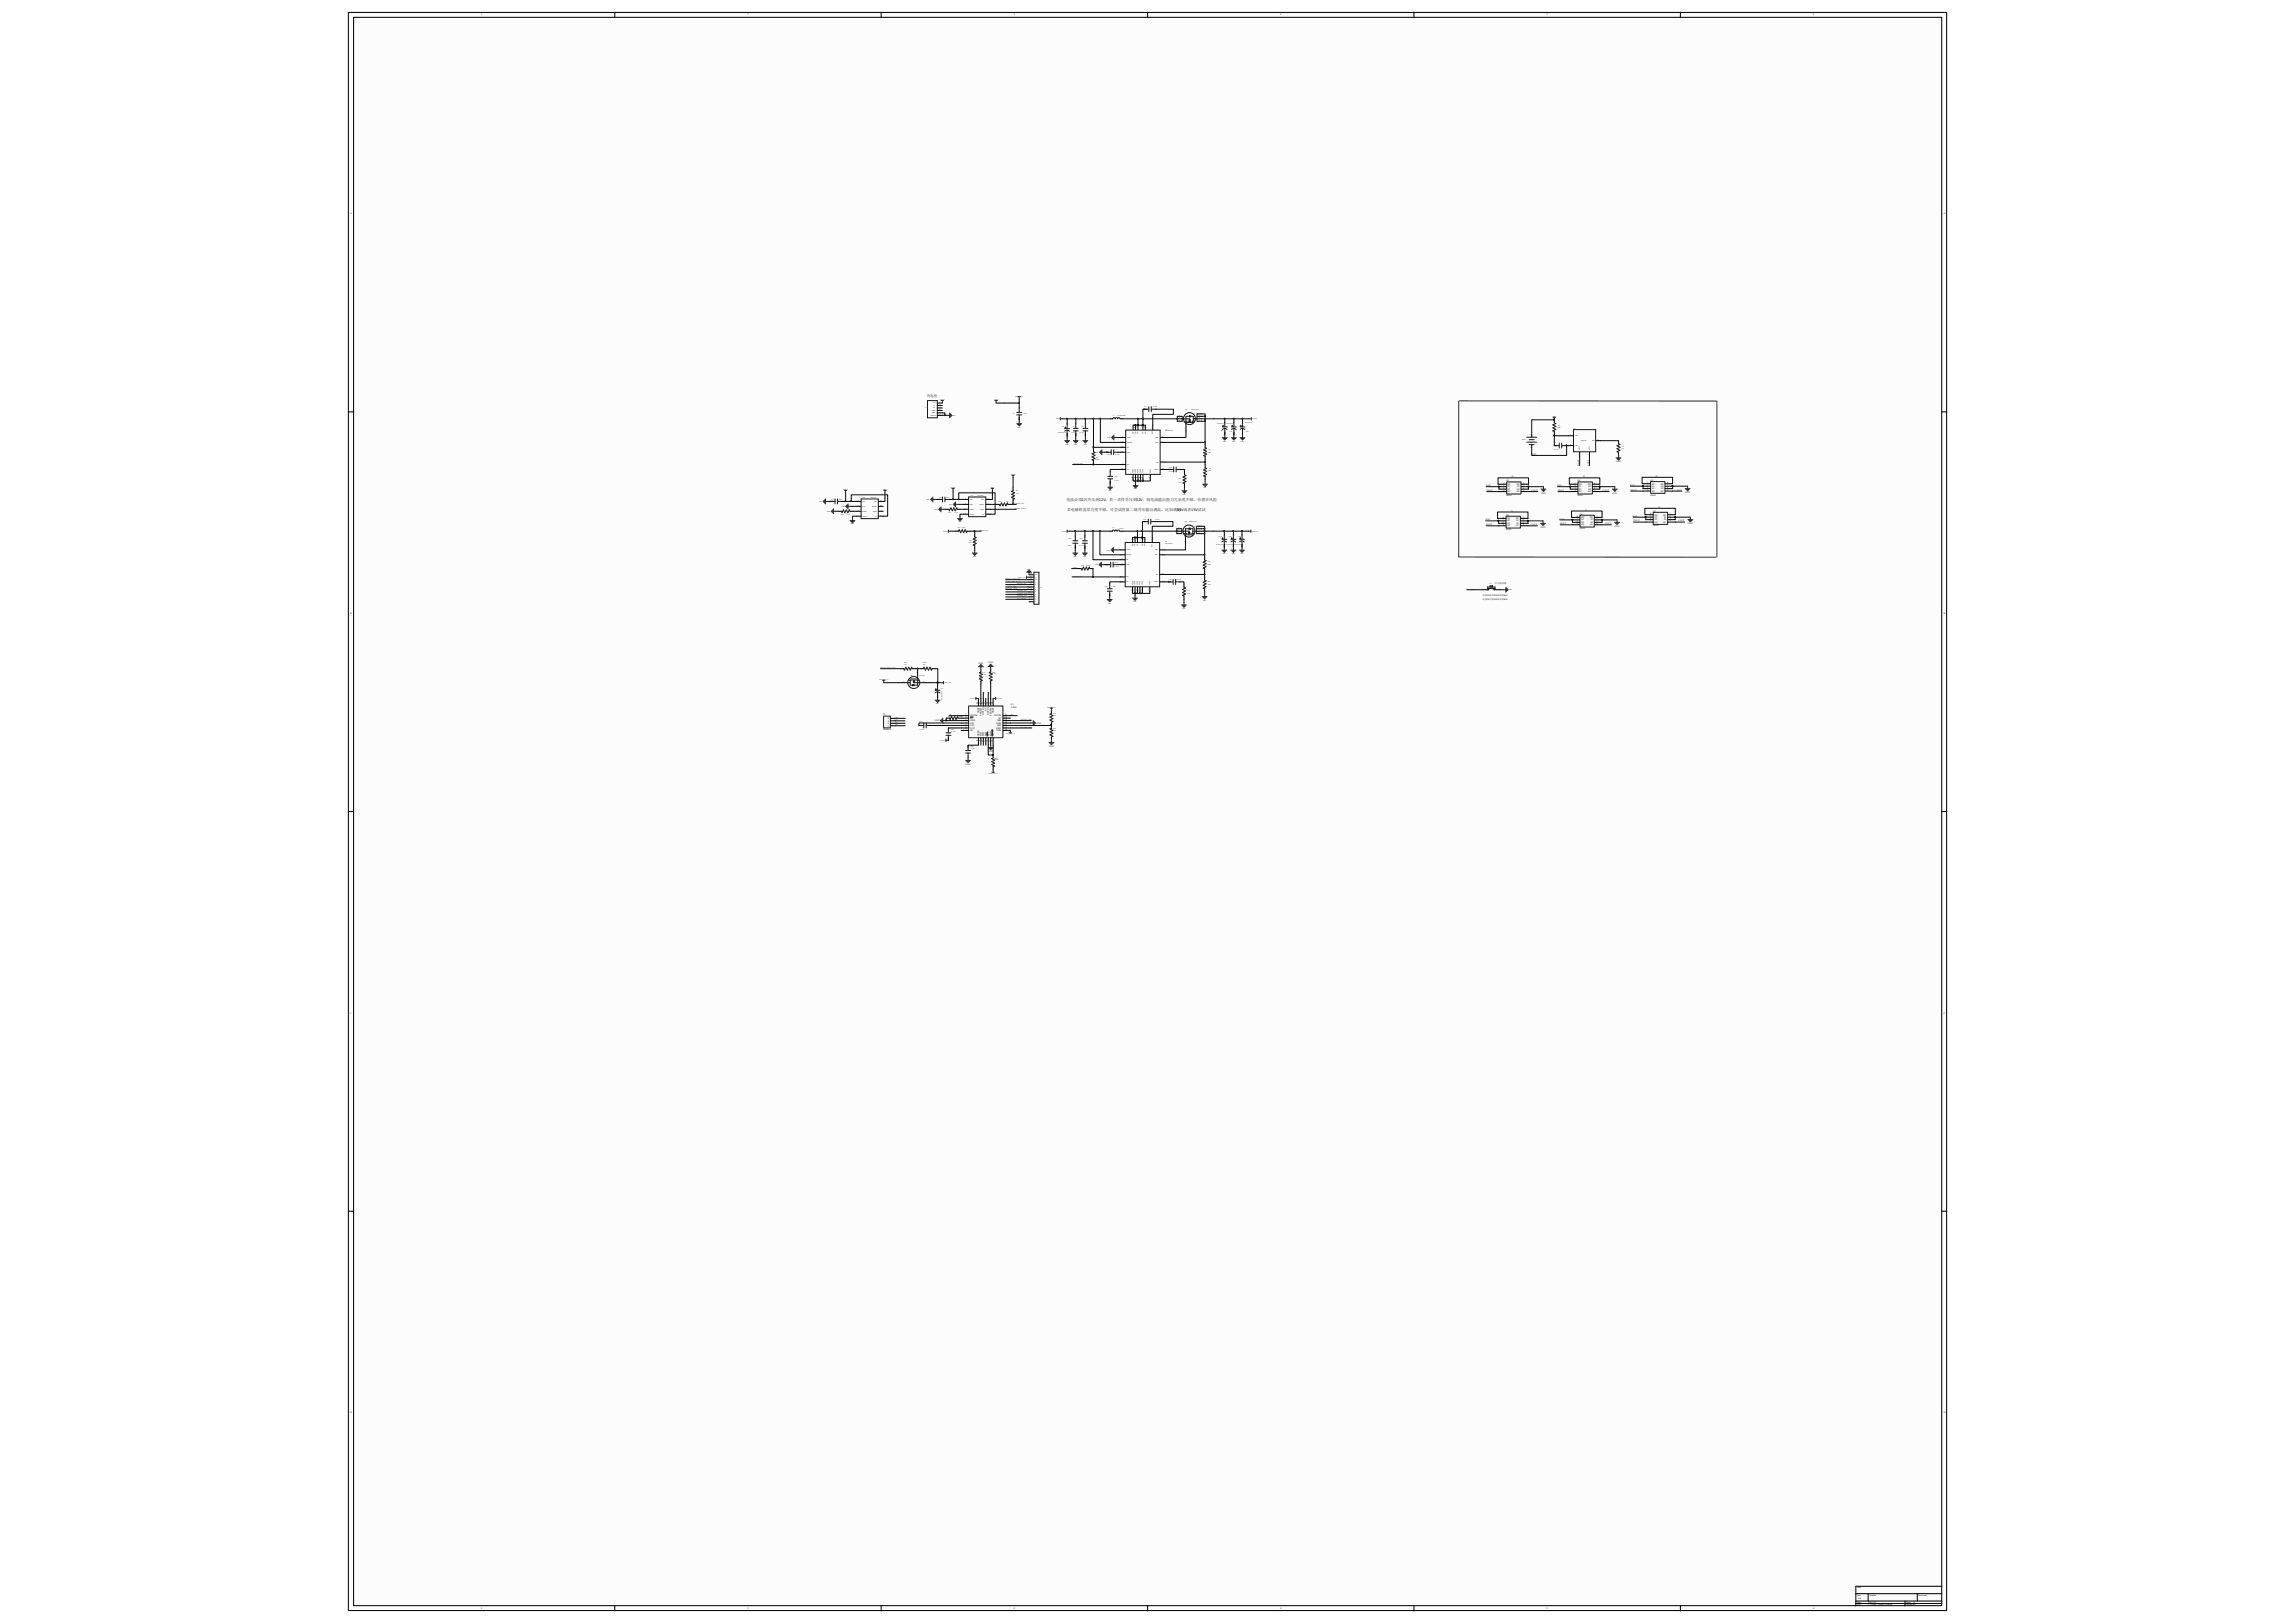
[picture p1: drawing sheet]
<svg xmlns="http://www.w3.org/2000/svg" width="297mm" height="210mm" viewBox="0 0 297 210" stroke-linecap="round" stroke-linejoin="round" font-family="sans-serif">
<defs><g id="words">
<g font-size=".5" fill="#0e0e0e">
<text x="119.9" y="51.4">充电座</text>
<text x="138" y="64.8">电池必须2次升压到12V，若一次性升压到12V，则电流输出能力冗余度不够，有潜在风险</text>
<text x="138.1" y="66.1">若电磁铁盖章力度不够，可尝试将第二级升压输出调高，比如调到</text>
<text x="152.3" y="66.1">14V或者15V试试</text>
</g>
<g font-size=".3">
<text x="62.3" y="2">1</text>
<text x="96.7" y="2">2</text>
<text x="131.2" y="2">3</text>
<text x="165.7" y="2">4</text>
<text x="200.2" y="2">5</text>
<text x="234.7" y="2">6</text>
<text x="45.3" y="27.7">A</text>
<text x="251.5" y="27.7">A</text>
<text x="194.6" y="62.6">1</text>
<text x="194.6" y="62.9">2</text>
<text x="194.6" y="63.2">3</text>
<text x="194.6" y="63.5">4</text>
<text x="195.2" y="62.7">D1</text>
<text x="195.2" y="63.1">S1</text>
<text x="195.2" y="63.7">G1</text>
<text x="196.3" y="63.7">G2</text>
<text x="196.3" y="62.7">D2</text>
<text x="196.3" y="63.4">S2</text>
<text x="197.1" y="63.5">5</text>
<text x="197.1" y="63.2">6</text>
<text x="197.1" y="62.9">7</text>
<text x="197.1" y="62.6">8</text>
<text x="203.8" y="62.6">1</text>
<text x="203.8" y="62.9">2</text>
<text x="203.8" y="63.2">3</text>
<text x="203.8" y="63.5">4</text>
<text x="204.4" y="62.7">D1</text>
<text x="204.4" y="63.1">S1</text>
<text x="204.4" y="63.7">G1</text>
<text x="205.5" y="63.7">G2</text>
<text x="205.5" y="62.7">D2</text>
<text x="205.6" y="63.4">S2</text>
<text x="206.3" y="63.5">5</text>
<text x="206.3" y="63.2">6</text>
<text x="206.3" y="62.9">7</text>
<text x="206.3" y="62.6">8</text>
<text x="213.2" y="62.5">1</text>
<text x="213.2" y="62.9">2</text>
<text x="213.2" y="63.2">3</text>
<text x="213.2" y="63.5">4</text>
<text x="213.8" y="62.7">D1</text>
<text x="213.8" y="63">S1</text>
<text x="213.8" y="63.6">G1</text>
<text x="214.9" y="63.6">G2</text>
<text x="214.9" y="62.7">D2</text>
<text x="215" y="63.3">S2</text>
<text x="215.8" y="63.5">5</text>
<text x="215.8" y="63.2">6</text>
<text x="215.8" y="62.9">7</text>
<text x="215.8" y="62.5">8</text>
<text x="194.5" y="68">5</text>
<text x="194.5" y="67.6">6</text>
<text x="194.5" y="67.4">7</text>
<text x="194.5" y="67">8</text>
<text x="195.1" y="68.1">G2</text>
<text x="195.1" y="67.8">S2</text>
<text x="195.1" y="67.2">D2</text>
<text x="196.2" y="67.2">D1</text>
<text x="196.2" y="68.1">G1</text>
<text x="196.3" y="67.5">S1</text>
<text x="197.1" y="67">1</text>
<text x="197.1" y="67.4">2</text>
<text x="197.1" y="67.6">3</text>
<text x="197.1" y="68">4</text>
<text x="204" y="67.9">5</text>
<text x="204" y="67.5">6</text>
<text x="204" y="67.2">7</text>
<text x="204" y="66.9">8</text>
<text x="204.7" y="68">G2</text>
<text x="204.7" y="67.7">S2</text>
<text x="204.7" y="67.1">D2</text>
<text x="205.8" y="67.1">D1</text>
<text x="205.8" y="68">G1</text>
<text x="205.9" y="67.4">S1</text>
<text x="206.6" y="66.9">1</text>
<text x="206.6" y="67.2">2</text>
<text x="206.6" y="67.5">3</text>
<text x="206.6" y="67.9">4</text>
<text x="213.6" y="67.5">5</text>
<text x="213.6" y="67.2">6</text>
<text x="213.6" y="66.8">7</text>
<text x="213.6" y="66.5">8</text>
<text x="214.2" y="67.6">G2</text>
<text x="214.2" y="67.4">S2</text>
<text x="214.2" y="66.7">D2</text>
<text x="215.3" y="66.7">D1</text>
<text x="215.3" y="67.6">G1</text>
<text x="215.3" y="67">S1</text>
<text x="216.1" y="66.5">1</text>
<text x="216.1" y="66.8">2</text>
<text x="216.1" y="67.2">3</text>
<text x="216.1" y="67.5">4</text>
<text x="45.3" y="79.4">B</text>
<text x="251.5" y="79.4">B</text>
<text x="114.9" y="94">1</text>
<text x="114.9" y="93.7">2</text>
<text x="114.9" y="93.4">3</text>
<text x="114.9" y="93">4</text>
<text x="125" y="92.5">1</text>
<text x="125" y="92.9">2</text>
<text x="125" y="93.2">3</text>
<text x="125" y="93.5">4</text>
<text x="125" y="93.8">5</text>
<text x="125" y="94.1">6</text>
<text x="125" y="94.4">7</text>
<text x="125.6" y="92.7">OUT2B</text>
<text x="125.6" y="93">EN</text>
<text x="125.6" y="93.3">GND</text>
<text x="125.6" y="93.6">CP1</text>
<text x="125.6" y="94">CP2</text>
<text x="125.6" y="94.3">VCP</text>
<text x="125.6" y="94.6">NC</text>
<text x="126.6" y="95.9" transform="rotate(-90 126.6 95.9)">8</text>
<text x="126.6" y="91.1" transform="rotate(-90 126.6 91.1)">28</text>
<text x="126.7" y="95.3" transform="rotate(-90 126.7 95.3)">VREG</text>
<text x="126.7" y="92.3" transform="rotate(-90 126.7 92.3)">VBB2</text>
<text x="126.9" y="95.9" transform="rotate(-90 126.9 95.9)">9</text>
<text x="126.9" y="91.1" transform="rotate(-90 126.9 91.1)">27</text>
<text x="127" y="95.3" transform="rotate(-90 127 95.3)">MS1</text>
<text x="127" y="92.6" transform="rotate(-90 127 92.6)">SENSE2</text>
<text x="127.2" y="91.1" transform="rotate(-90 127.2 91.1)">26</text>
<text x="127.3" y="95.3" transform="rotate(-90 127.3 95.3)">MS2</text>
<text x="127.3" y="92.5" transform="rotate(-90 127.3 92.5)">OUT2A</text>
<text x="127.5" y="91.1" transform="rotate(-90 127.5 91.1)">25</text>
<text x="127.7" y="95.3" transform="rotate(-90 127.7 95.3)">MS3</text>
<text x="127.7" y="92" transform="rotate(-90 127.7 92)">NC</text>
<text x="127.8" y="91.1" transform="rotate(-90 127.8 91.1)">24</text>
<text x="128" y="95.3" transform="rotate(-90 128 95.3)">RES</text>
<text x="128" y="92.5" transform="rotate(-90 128 92.5)">OUT1A</text>
<text x="128.1" y="91.1" transform="rotate(-90 128.1 91.1)">23</text>
<text x="128.3" y="95.3" transform="rotate(-90 128.3 95.3)">ROSC</text>
<text x="128.3" y="92.6" transform="rotate(-90 128.3 92.6)">SENSE1</text>
<text x="128.5" y="91.1" transform="rotate(-90 128.5 91.1)">22</text>
<text x="128.6" y="95.3" transform="rotate(-90 128.6 95.3)">SLEEP</text>
<text x="128.6" y="92.3" transform="rotate(-90 128.6 92.3)">VBB1</text>
<text x="128.7" y="92.7">OUT1B</text>
<text x="128.9" y="94.3">STEP</text>
<text x="128.9" y="94.6">VDD</text>
<text x="128.9" y="93.6">GND</text>
<text x="129.1" y="94">REF</text>
<text x="129.1" y="93.3">DIR</text>
<text x="129.2" y="93">NC</text>
<text x="130" y="94.4">15</text>
<text x="130" y="94.1">16</text>
<text x="130" y="93.8">17</text>
<text x="130" y="93.5">18</text>
<text x="130" y="93.2">19</text>
<text x="130" y="92.9">20</text>
<text x="130" y="92.5">21</text>
<text x="127.2" y="96" transform="rotate(-90 127.2 96)">10</text>
<text x="127.5" y="96" transform="rotate(-90 127.5 96)">11</text>
<text x="127.8" y="96" transform="rotate(-90 127.8 96)">12</text>
<text x="128.1" y="96" transform="rotate(-90 128.1 96)">13</text>
<text x="128.5" y="96" transform="rotate(-90 128.5 96)">14</text>
<text x="45.3" y="131.1">C</text>
<text x="251.5" y="131.1">C</text>
<text x="45.3" y="182.8">D</text>
<text x="251.5" y="182.8">D</text>
<text x="62.3" y="208.2">1</text>
<text x="96.7" y="208.2">2</text>
<text x="131.2" y="208.2">3</text>
<text x="165.7" y="208.2">4</text>
<text x="200.2" y="208.2">5</text>
<text x="234.7" y="208.2">6</text>
<text x="240.3" y="205.5">Title</text>
<text x="240.3" y="206.5">Size</text>
<text x="240.3" y="207.4">Date:</text>
<text x="240.3" y="207.7">File:</text>
<text x="240.5" y="207">A4</text>
<text x="241.8" y="207.7">C:\Users\..\Sheet1.SchDoc</text>
<text x="241.8" y="207.4">2019/7/12</text>
<text x="241.9" y="206.5">Number</text>
<text x="246.7" y="207.4">Sheet</text>
<text x="246.7" y="207.7">Drawn By:</text>
<text x="247.7" y="207.4">of</text>
<text x="248.3" y="206.5">Revision</text>
</g>
<g font-size=".3" fill="#262626">
<text x="198.2" y="58.9">BAT-</text>
<text x="209.2" y="59.8">GND</text>
<text x="192.3" y="62.9">BAT-</text>
<text x="192.4" y="63.5">DOUT</text>
<text x="195.7" y="61.8">D</text>
<text x="198.2" y="63.5">COUT</text>
<text x="199.4" y="63.9">GND</text>
<text x="201.5" y="62.9">BAT-</text>
<text x="201.6" y="63.5">DOUT</text>
<text x="204.4" y="60.2" transform="rotate(-90 204.4 60.2)">DOUT</text>
<text x="204.9" y="61.8">D</text>
<text x="205.7" y="60.2" transform="rotate(-90 205.7 60.2)">COUT</text>
<text x="207.4" y="63.5">COUT</text>
<text x="208.7" y="63.9">GND</text>
<text x="211" y="62.9">BAT-</text>
<text x="211" y="63.5">DOUT</text>
<text x="214.3" y="61.7">D</text>
<text x="214.6" y="65.7">D</text>
<text x="216.8" y="63.5">COUT</text>
<text x="218.1" y="63.8">GND</text>
<text x="192.3" y="67.4">BAT-</text>
<text x="192.3" y="68">DOUT</text>
<text x="195.6" y="66.2">D</text>
<text x="198.1" y="68">COUT</text>
<text x="199.4" y="68.3">GND</text>
<text x="201.8" y="67.2">BAT-</text>
<text x="201.9" y="67.9">DOUT</text>
<text x="205.1" y="66.1">D</text>
<text x="207.7" y="67.9">COUT</text>
<text x="209" y="68.2">GND</text>
<text x="211.3" y="66.8">BAT-</text>
<text x="211.4" y="67.5">DOUT</text>
<text x="217.2" y="67.5">COUT</text>
<text x="218.4" y="67.8">GND</text>
<text x="126.6" y="85.9">GND</text>
<text x="127.9" y="85.9">GND</text>
<text x="121" y="93.3">GND</text>
<text x="134.1" y="93.6">GND</text>
<text x="125" y="99">GND</text>
<text x="127.9" y="97.3">GND</text>
<text x="135.8" y="96.6">GND</text>
</g>
<g font-size=".3" fill="#0e0e0e">
<text x="194.9" y="62.3">Q5</text>
<text x="194.9" y="64.2">8205A</text>
<text x="204.2" y="62.3">Q6</text>
<text x="204.2" y="64.2">8205A</text>
<text x="213.6" y="62.2">Q4</text>
<text x="213.6" y="64.1">8205A</text>
<text x="194.9" y="66.7">Q9</text>
<text x="194.9" y="68.6">8205A</text>
<text x="204.5" y="66.6">Q8</text>
<text x="204.5" y="68.5">8205A</text>
<text x="214" y="66.2">Q7</text>
<text x="214" y="68.1">8205A</text>
<text x="191.9" y="77.1">长按</text>
<text x="191.9" y="77.7">长按</text>
<text x="192.4" y="77.1">2S</text>
<text x="192.4" y="77.7">2S</text>
<text x="192.7" y="77.1">开启</text>
<text x="192.7" y="77.7">关闭</text>
<text x="193.3" y="77.1">OLED</text>
<text x="193.3" y="77.7">OLED</text>
<text x="193.5" y="75.6">开关机按键</text>
<text x="194.1" y="77.1">屏和</text>
<text x="194.1" y="77.7">屏和</text>
<text x="194.6" y="77.1">BLE</text>
<text x="194.6" y="77.7">BLE</text>
<text x="114.3" y="92.6">P1</text>
<text x="114.3" y="94.5">Header 4</text>
<text x="130.8" y="91.3">U5</text>
<text x="130.8" y="91.6">A4988</text>
</g>
<text font-size=".2" fill="#0e0e0e" x="144" y="68.3">L2</text>
<g font-size=".2" fill="#262626">
<text x="130.1" y="75">Electric_Limit_PA8</text>
<text x="130.1" y="75.3">Change_Seal_PA11</text>
<text x="130.1" y="75.9">MOTOR_DIR</text>
<text x="130.1" y="76.2">MOTOR_STEP</text>
<text x="114" y="86.5">Electric_Limit_PA8</text>
<text x="127.3" y="89.6" transform="rotate(90 127.3 89.6)">2A</text>
<text x="127.9" y="89.6" transform="rotate(90 127.9 89.6)">1A</text>
<text x="115.9" y="92.9">1B</text>
<text x="115.9" y="93.2">1A</text>
<text x="115.9" y="93.6">2A</text>
<text x="115.9" y="93.9">2B</text>
<text x="122.9" y="92.5">2B</text>
<text x="130.8" y="92.5">1B</text>
<text x="132.1" y="94.1">MOTOR_STEP</text>
<text x="132.1" y="93.2">MOTOR_DIR</text>
</g>
</g></defs>
<path d="M45.1 1.7h206.8v206.7h-206.8z" fill="#fcfcfc"/>
<path d="M45.1 1.6h206.8v206.8h-206.8z" fill="none" stroke="#000" stroke-width=".13"/>
<path d="M45.8 2.3h205.5v205.5h-205.5z" fill="#fcfcfc"/>
<g fill="none" stroke="#000" stroke-width=".13">
<path d="M45.8 2.2h205.5v205.6h-205.5zM79.6 1.6v.6M114 1.6v.6M148.5 1.6v.6M183 1.6v.6M217.5 1.6v.6M45.1 53.3h.6M121.3 52.2h.6M121.3 52.5h.6M121.3 52.8h.6M121.3 53.1h.6M121.3 53.4h.6"/>
<path d="M121.3 53.7h.6M131.9 52.7v.2M131.9 54v.3M138.1 54.8v.2M138.1 56.1v.3M139.2 54.8v.1M139.2 56.1v.3M140.5 54.8v.1M140.5 56.1v.3M141.5 58.1v.3M141.5 59.7v.3M143.2 58.5h.3"/>
<path d="M143.7 54.2h.3M144.6 58.5h.2M145 54.2h.3M145 58.5h.7M145 57.9h.7M145 57.2h.7M145 56.6h.7M146.6 55v.6M147 55v.6M147.3 55v.6M147.9 55v.6M148 53h.4"/>
<path d="M148.2 55v.6M149.2 55v.6M149.5 53h.1M150.2 57.2h.6M150.2 56.6h.6M150.2 59.8h.6M152.4 54.2h.6M152.4 54.5h.6M152.4 53.9h.6M153.5 55.2v.6M154.9 54.2h.6M154.9 54.5h.6"/>
<path d="M154.9 53.9h.6M154.9 53.6h.6M156 57.5v.3M156 59.2v.2M158.5 54.6v.1M158.5 55.9v.3M159.7 54.6v.1M159.7 55.9v.3M160.8 54.6v.1M160.8 55.9v.3M198.2 56.3v.2M198.2 57.6v.3"/>
<path d="M203 57.7h.6M203 56.4h.6M204.4 58.5v.6M205.7 58.5v.6M206.5 57h.6M251.3 53.3h.6M121.3 64.6h.4M122.4 65.9h.3M122.8 64.6h.1M123.7 68.7h.2M124 65.9h.3M124.7 65.9h.6"/>
<path d="M124.7 64.6h.6M124.7 65.3h.6M124.7 66.5h.6M125.3 68.7h.3M126.1 69.1v.3M126.1 70.7v.3M127.6 65.9h.6M127.6 64.6h.6M127.6 65.3h.6M127.6 66.5h.6M128.9 65.3h.3M130.6 65.3h.3"/>
<path d="M131.1 63.1v.3M131.1 64.7v.3M139.2 69.3v.2M139.2 70.6v.3M139.5 73.6h.3M140.4 69.3v.2M140.4 70.6v.3M141.2 73.6h.3M143.1 73.1h.3M143.6 75.5v.2M143.6 76.8v.3M143.6 68.7h.4"/>
<path d="M143.7 61v.1M143.7 62.3v.3M144.6 73.1h.1M144.9 68.7h.3M145 73.1h.6M145 75.3h.6M145 74.7h.6M145 72.4h.6M145 71.8h.6M145 71.2h.6M145 60.7h.7M145 60.1h.7"/>
<path d="M146.6 69.6v.6M146.6 76v.6M146.6 61.4v.6M146.9 69.6v.6M146.9 76v.6M147 61.4v.6M147.2 69.6v.6M147.2 76v.6M147.3 61.4v.6M147.5 76v.6M147.6 61.4v.6M147.8 69.6v.6"/>
<path d="M147.8 76v.6M147.9 61.4v.6M148 67.5h.3M148.2 69.6v.6M148.8 76v.6M148.9 61.4v.6M149.1 69.6v.6M149.4 67.5h.2M150.1 75.3h.6M150.1 71.8h.6M150.1 71.2h.6M150.1 74.3h.6"/>
<path d="M150.2 60.7h.6M151.2 75.3h.3M151.3 60.7h.3M152.3 68.7h.6M152.3 69.1h.6M152.3 68.4h.6M152.7 75.3h.1M152.7 60.7h.1M153.2 75.6v.3M153.2 77.2v.3M153.3 61.1v.3M153.3 62.7v.3"/>
<path d="M153.4 69.7v.6M154.9 68.7h.6M154.9 69.1h.6M154.9 68.4h.6M154.9 68.1h.6M155.9 72.1v.3M155.9 73.7v.3M155.9 74.7v.3M155.9 76.3v.3M156 60.1v.3M156 61.8v.3M158.4 69.1v.2"/>
<path d="M158.4 70.4v.3M159.6 69.1v.2M159.6 70.4v.3M160.7 69.1v.2M160.7 70.4v.3M191.9 76.3h.6M193.5 76.3h.6M45.1 105h.6M251.3 105h.6M45.1 156.7h.6M251.3 156.7h.6M79.6 207.8v.6"/>
<path d="M114 207.8v.6M148.5 207.8v.6M183 207.8v.6M217.5 207.8v.6M240.2 206.2h11.1M240.2 207.2h11.1M240.2 207.5h11.1M241.8 206.2v1M246.5 207.2v.6M248.1 206.2v1M251.3 205.3h-11.1v2.5"/>
</g>
<g fill="#0e0e0e" stroke="#0e0e0e" stroke-width=".13">
<circle cx="109.4" cy="64.9" r=".04"/>
<circle cx="110.1" cy="64.9" r=".04"/>
<circle cx="118.7" cy="86.5" r=".04"/>
<circle cx="122.3" cy="53.7" r=".04"/>
<circle cx="123.3" cy="64.6" r=".04"/>
<circle cx="124.1" cy="64.6" r=".04"/>
<circle cx="126.1" cy="68.7" r=".04"/>
<circle cx="131.1" cy="65.2" r=".04"/>
<circle cx="131.9" cy="52.1" r=".04"/>
<circle cx="138.1" cy="54.2" r=".04"/>
<circle cx="139.1" cy="68.7" r=".04"/>
<circle cx="139.2" cy="54.2" r=".04"/>
<circle cx="140.4" cy="68.7" r=".04"/>
<circle cx="140.4" cy="54.2" r=".04"/>
<circle cx="141.4" cy="74.6" r=".04"/>
<circle cx="141.4" cy="68.7" r=".04"/>
<circle cx="141.5" cy="60.1" r=".04"/>
<circle cx="141.5" cy="57.9" r=".04"/>
<circle cx="141.5" cy="54.2" r=".04"/>
<circle cx="142.3" cy="68.7" r=".04"/>
<circle cx="142.4" cy="54.2" r=".04"/>
<circle cx="146.9" cy="76.8" r=".04"/>
<circle cx="146.9" cy="62.2" r=".04"/>
<circle cx="147.2" cy="76.8" r=".04"/>
<circle cx="147.2" cy="68.7" r=".04"/>
<circle cx="147.2" cy="62.2" r=".04"/>
<circle cx="147.2" cy="54.2" r=".04"/>
<circle cx="147.5" cy="76.8" r=".04"/>
<circle cx="147.6" cy="62.2" r=".04"/>
<circle cx="147.8" cy="76.8" r=".04"/>
<circle cx="147.8" cy="68.7" r=".04"/>
<circle cx="147.9" cy="62.2" r=".04"/>
<circle cx="147.9" cy="54.2" r=".04"/>
<circle cx="152.3" cy="68.7" r=".04"/>
<circle cx="152.3" cy="54.2" r=".04"/>
<circle cx="155.9" cy="74.3" r=".04"/>
<circle cx="155.9" cy="71.8" r=".04"/>
<circle cx="155.9" cy="69" r=".04"/>
<circle cx="155.9" cy="68.7" r=".04"/>
<circle cx="155.9" cy="68.4" r=".04"/>
<circle cx="155.9" cy="59.8" r=".04"/>
<circle cx="155.9" cy="57.2" r=".04"/>
<circle cx="155.9" cy="54.5" r=".04"/>
<circle cx="155.9" cy="54.2" r=".04"/>
<circle cx="155.9" cy="53.9" r=".04"/>
<circle cx="158.4" cy="68.7" r=".04"/>
<circle cx="158.5" cy="54.2" r=".04"/>
<circle cx="159.6" cy="68.7" r=".04"/>
<circle cx="159.7" cy="54.2" r=".04"/>
<circle cx="160.7" cy="68.7" r=".04"/>
<circle cx="160.8" cy="54.2" r=".04"/>
<circle cx="147.2" cy="69.5" r=".04"/>
<circle cx="147.8" cy="69.5" r=".04"/>
<circle cx="147.2" cy="55" r=".04"/>
<circle cx="147.9" cy="55" r=".04"/>
<circle cx="146.9" cy="55" r=".04"/>
<circle cx="146.9" cy="69.5" r=".04"/>
</g>
<g fill="none" stroke="#1c1c1c" stroke-width=".13">
<path d="M120 51.8h1.3v2.3h-1.3zM131.6 53.4h.6M131.6 53.7h.6M131.9 52.9v.5M131.9 53.7v.6M137.8 55.5h.6M137.8 55.8a.43 .43 0 0 1 .6 0M137.8 55.3h.2M137.9 55.3v.1M138.1 55v.5M138.1 55.7v.7M138.9 55.4h.6"/>
<path d="M138.9 55.8h.6M139.2 55v.4M139.2 55.8v.6M140.1 55.4h.7M140.1 55.8h.7M140.5 55v.4M140.5 55.8v.6M141.5 58.4l.2 .2-.4 .1 .4 .2-.4 .2 .4 .2-.4 .2 .2 .1v.1M143.2 58.5h.6M143.8 58.2v.6M144.1 58.5h.5M144.1 58.2v.6"/>
<path d="M144.3 54.2l-.1-.2-.2 .2M144.6 54.2l-.1-.2-.2 .2M144.9 54.2l-.1-.2-.1 .2M145.7 55.7h4.4v5.7h-4.4zM148 53h.7M148.7 52.6v.7M149 53h.5M149 52.6v.7M153 54.2h1v.3v-.2h-.1l.1 .2M153 53.9v.6M153.3 54.5h.3M153.5 54.5v-.6h.9v.6"/>
<path d="M153.8 54.5h.3M153.9 53.8l.2 .1h-.2zM154.1 53.8v.2M154.3 54.5h.3M154.4 54.2h.5M154.4 54.7h-.9v.4M154.9 53.6v.9M156 57.9l.2 .1-.4 .2 .4 .2-.4 .2 .4 .2-.4 .2h.2v.1M158.2 55.2h.6M158.2 55.6a.43 .43 0 0 1 .6 0M158.2 55.1h.2M158.3 55v.2"/>
<path d="M158.5 54.8v.4M158.5 55.4v.8M159.4 55.2h.6M159.4 55.6a.43 .43 0 0 1 .6 0M159.4 55.1h.1M159.5 55v.2M159.7 54.8v.4M159.7 55.4v.8M160.5 55.2h.6M160.5 55.6a.43 .43 0 0 1 .6 0M160.5 55.1h.1M160.6 55v.2"/>
<path d="M160.8 54.8v.4M160.8 55.4v.8M197.6 56.6h1.3M197.6 57.2h1.3M197.9 56.9h.6M197.9 57.5h.6M203.6 55.6h2.9v2.9h-2.9zM121.3 64.6h.7M122 64.3v.6M122.3 64.6h.5M122.3 64.3v.6M122.7 65.9h.1l.1 .2 .2-.4 .1 .4 .2-.4 .2 .4 .2-.4 .2 .2"/>
<path d="M124 68.7l.1-.2 .2 .4 .2-.4 .2 .4 .2-.4 .2 .4 .1-.2h.1M125.3 64.3h2.3v2.6h-2.3zM126.1 69.4l.2 .2-.3 .2 .3 .1-.3 .2 .3 .2-.3 .2 .1 .1v.1M129.3 65.3l.1 .2 .2-.4 .2 .4 .2-.4 .2 .4 .2-.4v.2h.1M131.1 63.4l-.2 .2 .4 .2-.4 .2 .4 .2-.4 .1 .4 .2-.2 .1v.1M138.8 70h.7M138.8 70.3h.7M139.2 69.5v.5M139.2 70.3v.6M139.9 73.6l.1 .2 .2-.4 .2 .4 .2-.4 .2 .4 .2-.4v.2h.1M140.1 70h.6M140.1 70.3h.6"/>
<path d="M140.4 69.5v.5M140.4 70.3v.6M143.1 73.1h.6M143.3 76.2h.6M143.3 76.5h.6M143.4 61.6h.6M143.4 62h.6M143.6 75.7v.5M143.6 76.5v.6M143.7 61.2v.4M143.7 62v.6M143.7 72.7v.7"/>
<path d="M144.1 73.1h.4M144.1 72.7v.7M144.2 68.7l-.1-.1-.1 .1M144.6 68.7l-.2-.1-.1 .1M144.9 68.7l-.2-.1-.1 .1M145.6 70.2h4.5v5.7h-4.5zM148 67.5h.6M148.6 67.2v.6M148.9 67.5h.5M148.9 67.2v.6M151.2 75.3h.6M151.3 60.7h.6"/>
<path d="M151.8 75v.6M151.9 60.4v.7M152.1 75.3h.5M152.1 75v.6M152.2 60.7h.5M152.2 60.4v.7M152.9 68.7h1v.4M152.9 68.4v.6M153.2 75.9l.2 .2-.4 .2 .4 .2-.4 .2 .4 .2-.4 .1 .2 .1v.1M153.3 69.1h.3M153.3 61.4l.2 .1-.4 .2 .4 .2-.4 .2 .4 .2-.4 .2 .2 .1v.1M153.4 69.1v-.7h1v.7"/>
<path d="M153.7 69.1h.4M153.8 68.9h.2l-.1 .1zM153.9 68.3l.1 .1-.1 .1zM154 68.3v.2M154.2 69.1h.3M154.4 68.7h.5M154.4 69.2h-1v.5M154.8 68.1v1M155.9 72.4l.2 .2-.4 .1 .4 .2-.4 .2 .4 .2-.4 .2 .2 .1v.1M155.9 75l.2 .2-.4 .2 .4 .1-.4 .2 .4 .2-.4 .2 .2 .1v.1M156 60.5l.2 .1-.4 .2 .4 .2-.4 .2 .4 .2-.4 .2h.2v.1M158.1 69.8h.7"/>
<path d="M158.1 70.1a.43 .43 0 0 1 .6 0M158.2 69.7h.1M158.2 69.6v.1M158.4 69.3v.5M158.4 70v.7M159.3 69.8h.6M159.3 70.1a.43 .43 0 0 1 .6 0M159.3 69.7h.2M159.4 69.6v.1M159.6 69.3v.5M159.6 70v.7M160.4 69.8h.7"/>
<path d="M160.4 70.1a.43 .43 0 0 1 .6 0M160.4 69.7h.2M160.5 69.6v.1M160.7 69.3v.5M160.7 70v.7M192.5 76h1v.2h-1zM192.8 76v-.2h.4v.2"/>
<circle cx="153.9" cy="54.2" r=".78"/>
<circle cx="153.9" cy="68.7" r=".78"/>
<circle cx="192.6" cy="76.3" r=".07"/>
<circle cx="193.4" cy="76.3" r=".07"/>
</g>
<g fill="none" stroke="#0e0e0e" stroke-width=".13">
<path d="M121.9 53.4h.4v.3M121.9 53.7h.7M128.9 52.2h3M131.9 51.6v1.1M131.9 54.3v.2M137.5 54.2h6.2M138.1 54.2v.6M138.1 56.4v.3M139.2 54.2v.6M139.2 56.4v.3M140.5 54.2v.6M140.5 56.4v.3"/>
<path d="M141.5 54.2v3.9M141.5 60v.1M141.5 57.9h3.5M142.4 54.2v3h2.6M142.9 58.5h.3M144.5 56.6h.5M144.8 58.5h.2M145.3 54.2h7.1M146.6 55h1.6M147.3 54.2v.8M148 53h-.1v2M149.6 53h2.3v.6h-2.7v1.4"/>
<path d="M150.8 59.8h5.2M150.8 57.2h5.2M152.4 53.9v.6M153.5 55.8v.8h-2.7M155.5 53.6h.5v.3M155.5 54.2h6.1M155.5 54.5h.5M155.5 53.9h.5M156 53.9v3.6M156 59.4v.7M158.5 54.2v.4M158.5 56.2v.1"/>
<path d="M159.7 54.2v.4M159.7 56.2v.1M160.8 54.2v.4M160.8 56.2v.1M121.1 64.6h.2M122.1 65.9h.3M122.9 64.6h1.8M123.1 68.7h.6M123.3 63.5v1.1M124 65.3h.7M124.1 64.6v-.8h4.7v2.7h-.6M124.3 65.9h.4"/>
<path d="M124.7 66.5h-.5v.3M125.6 68.7h1.4M126.1 68.7v.4M126.1 71v.2M128.2 65.3h.7M128.2 65.9h3.3M128.4 63.5v1.1h-.2M130.9 65.3h.6M131.1 61.8v1.3M131.1 65v.3M138.4 68.7h5.2M138.7 73.6h.8"/>
<path d="M138.7 74.7h6.3M138.8 60.1h6.2M139.2 68.7v.6M139.2 70.9v.3M140.4 68.7v.6M140.4 70.9v.3M141.5 68.7v3.7h3.5M141.5 73.6v1.1M142.3 68.7v3.1h2.7M142.9 73.1h.2M143.6 77.1v.2M143.7 62.6v.1"/>
<path d="M144.4 71.2h.6M144.7 73.1h.3M145 75.3h-1.4v.2M145 60.7h-1.3v.3M145.2 68.7h7.1M146.6 69.6h1.6M146.6 76.6v.2h1.2M146.6 62v.2h1.3M146.9 76.6v.5M147 62v.5M147.2 68.7v.9M147.2 76.6v.2"/>
<path d="M147.3 62v.2M147.5 76.6v.2M147.6 62v.2M147.8 76.6v.2M147.9 62v.2M148 67.5h-.2v2.1M148.8 76.6v.2h-1M148.9 62v.2h-1M149.6 67.5h2.2v.6h-2.7v1.5M150.7 75.3h.5M150.7 74.3h5.2M150.7 71.8h5.2"/>
<path d="M150.8 60.7h.5M152.3 68.4v.7M152.8 75.3h.4v.3M152.8 60.7h.5v.4M153.2 77.5v.5M153.3 63v.2M153.4 70.3v.9h-2.7M155.5 68.1h.4v.3M155.5 68.7h6.1M155.5 69.1h.4M155.5 68.4h.4M155.9 68.4v3.7"/>
<path d="M155.9 74v.7M155.9 76.6v.3M156 62.1v.2M158.4 68.7v.4M158.4 70.7v.2M159.6 68.7v.4M159.6 70.7v.2M160.7 68.7v.4M160.7 70.7v.2M189.8 76.3h2.1M194.1 76.3h.5"/>
</g>
<g fill="#262626" stroke="#262626" stroke-width=".13">
<circle cx="123.3" cy="64.6" r=".04"/>
<circle cx="139.1" cy="68.7" r=".04"/>
<circle cx="124.1" cy="64.6" r=".04"/>
<circle cx="122.3" cy="53.7" r=".04"/>
<circle cx="131.9" cy="52.1" r=".04"/>
<circle cx="126.1" cy="68.7" r=".04"/>
<circle cx="131.1" cy="65.2" r=".04"/>
<circle cx="147.2" cy="68.7" r=".04"/>
<circle cx="141.4" cy="74.6" r=".04"/>
<circle cx="140.4" cy="68.7" r=".04"/>
<circle cx="141.4" cy="68.7" r=".04"/>
<circle cx="146.9" cy="76.8" r=".04"/>
<circle cx="147.2" cy="76.8" r=".04"/>
<circle cx="147.5" cy="76.8" r=".04"/>
<circle cx="147.8" cy="76.8" r=".04"/>
<circle cx="147.8" cy="68.7" r=".04"/>
<circle cx="155.9" cy="71.8" r=".04"/>
<circle cx="155.9" cy="74.3" r=".04"/>
<circle cx="155.9" cy="68.7" r=".04"/>
<circle cx="158.4" cy="68.7" r=".04"/>
<circle cx="159.6" cy="68.7" r=".04"/>
<circle cx="160.7" cy="68.7" r=".04"/>
<circle cx="142.3" cy="68.7" r=".04"/>
<circle cx="139.2" cy="54.2" r=".04"/>
<circle cx="138.1" cy="54.2" r=".04"/>
<circle cx="147.2" cy="54.2" r=".04"/>
<circle cx="141.5" cy="57.9" r=".04"/>
<circle cx="141.5" cy="60.1" r=".04"/>
<circle cx="140.4" cy="54.2" r=".04"/>
<circle cx="141.5" cy="54.2" r=".04"/>
<circle cx="146.9" cy="62.2" r=".04"/>
<circle cx="147.2" cy="62.2" r=".04"/>
<circle cx="147.6" cy="62.2" r=".04"/>
<circle cx="147.9" cy="62.2" r=".04"/>
<circle cx="147.9" cy="54.2" r=".04"/>
<circle cx="155.9" cy="57.2" r=".04"/>
<circle cx="155.9" cy="59.8" r=".04"/>
<circle cx="158.5" cy="54.2" r=".04"/>
<circle cx="159.7" cy="54.2" r=".04"/>
<circle cx="160.8" cy="54.2" r=".04"/>
<circle cx="142.4" cy="54.2" r=".04"/>
<circle cx="155.9" cy="54.2" r=".04"/>
<circle cx="155.9" cy="54.5" r=".04"/>
<circle cx="155.9" cy="53.9" r=".04"/>
<circle cx="155.9" cy="69" r=".04"/>
<circle cx="155.9" cy="68.4" r=".04"/>
<circle cx="152.3" cy="54.2" r=".04"/>
<circle cx="152.3" cy="68.7" r=".04"/>
</g>
<g fill="none" stroke="#262626" stroke-width=".13">
<path d="M121.8 51.8h.3M121.9 51.8v.4M122.6 53.7h.3M122.9 53.4v.7M123 53.5v.5M123.1 53.6v.3M123.2 53.7v.1M128.8 51.8h.3M128.9 51.8v.4M131.6 54.8h.6M131.7 54.9h.4M131.7 51.3h.4"/>
<path d="M131.8 55h.2M131.9 55.1h.1M131.9 51.3v.3M131.9 54.5v.3M137.2 54v.4M137.2 54.2h.3M137.8 57h.6M137.9 57.1h.4M138 57.2h.2M138.1 57.3h.1M138.1 56.7v.3M138.9 57h.6"/>
<path d="M139 57.1h.4M139.1 57.2h.3M139.2 57.3h.1M139.2 56.7v.3M140.1 57h.7M140.2 57.1h.5M140.3 57.2h.3M140.4 57.3h.1M140.5 56.7v.3M142.3 58.5v.1M142.4 58.4v.2M142.5 58.3v.4"/>
<path d="M142.6 58.2v.6M142.6 58.5h.3M143.9 56.6h.1M144 56.5v.2M144.1 56.4v.4M144.2 56.3v.6M144.2 56.6h.3M158.2 56.6h.6M158.3 56.7h.4M158.4 56.8h.2M158.5 56.9h.1M158.5 56.3v.3"/>
<path d="M159.4 56.6h.6M159.5 56.7h.4M159.6 56.8h.2M159.7 56.9h.1M159.7 56.3v.3M160.5 56.6h.6M160.6 56.7h.4M160.7 56.8h.2M160.8 56.9h.1M160.8 56.3v.3M161.6 54.2h.3M161.9 54v.4"/>
<path d="M120.4 64.6v.1M120.5 64.5v.3M120.6 64.4v.5M120.7 64.3v.6M120.7 64.6h.4M121.5 65.9h.1M121.6 65.8v.2M121.7 65.7v.4M121.8 65.6v.6M121.8 65.9h.3M122.7 68.6v.3M122.7 68.7h.4"/>
<path d="M123.2 63.2h.3M123.3 63.2v.3M123.4 65.2v.1M123.5 65.1v.3M123.6 65v.5M123.7 64.9v.7M123.7 65.3h.3M123.9 67.1h.7M124 67.2h.5M124.1 67.3h.3M124.2 67.4h.1M124.2 66.8v.3"/>
<path d="M125.8 71.6h.7M125.9 71.7h.5M126 71.8h.3M126.1 71.9h.1M126.1 71.2v.4M128.3 63.2h.3M128.4 63.2v.3M131 61.5h.3M131.1 61.5v.3M138.1 68.7h.3M138.1 68.6v.3M138.8 71.6h.7"/>
<path d="M138.9 71.7h.5M139 71.8h.3M139.1 71.9h.1M139.2 71.2v.4M140.1 71.6h.6M140.2 71.7h.4M140.3 71.8h.2M140.4 71.9h.1M140.4 71.2v.4M142.2 73v.1M142.3 72.9v.3M142.4 72.8v.5"/>
<path d="M142.5 72.7v.7M142.5 73.1h.4M143.3 77.6h.6M143.4 63h.6M143.4 77.7h.4M143.5 63.1h.4M143.5 77.8h.2M143.6 63.2h.2M143.6 77.9h.1M143.6 77.3v.3M143.6 63.3h.1M143.7 62.7v.3"/>
<path d="M143.8 71.1v.1M143.9 71v.3M144 70.9v.5M144.1 70.8v.7M144.1 71.2h.3M146.6 77.4h.6M146.6 62.8h.7M146.7 77.5h.4M146.7 62.9h.5M146.8 77.6h.2M146.8 63h.3M146.9 77.7h.1"/>
<path d="M146.9 77.1v.3M146.9 63.1h.1M147 62.5v.3M152.9 78.3h.6M153 63.5h.6M153 78.4h.5M153.1 63.6h.4M153.1 78.5h.3M153.2 63.7h.2M153.2 78.6h.1M153.2 78v.3M153.3 63.8h.1"/>
<path d="M153.3 63.2v.3M155.6 77.2h.6M155.6 62.7h.7M155.7 77.3h.4M155.7 62.8h.5M155.8 77.4h.2M155.8 62.8h.3M155.9 77.5h.1M155.9 76.9v.3M155.9 62.9h.1M156 62.3v.4M158.1 71.2h.7"/>
<path d="M158.2 71.3h.5M158.3 71.4h.3M158.4 71.5h.1M158.4 70.9v.3M159.3 71.2h.6M159.4 71.3h.4M159.5 71.4h.3M159.6 71.5h.1M159.6 70.9v.3M160.4 71.2h.7M160.5 71.3h.5M160.6 71.4h.3"/>
<path d="M160.7 71.5h.1M160.7 70.9v.3M161.6 68.7h.3M161.9 68.6v.3M194.6 76.3h.3M194.9 76v.6M195 76.1v.4M195.1 76.2v.2M195.2 76.3h.1"/>
</g>
<path d="M204.3 62.4h1.8v1.5h-1.8z" fill="#f5f5f5"/>
<g fill="none" stroke="#262626" stroke-width=".13">
<path d="M201 54h.3M201.2 54v.3M209.1 59.3h.7M209.2 59.3h.5M209.3 59.4h.3M209.4 59.5h.1M209.5 58.9v.4M204.2 62.4h1.9v1.5h-1.9zM208.7 63.3h.6M208.8 63.4h.4M208.9 63.5h.2M209 63.6h.1"/>
<path d="M209 63v.3"/>
</g>
<g fill="none" stroke="#000" stroke-width=".13">
<path d="M201.2 54.3v.3M201.2 55.9v.3M201.2 57.7h.3M202.6 57.7h.1M209.5 57v.3M209.5 58.6v.3M203.2 62.7h1M203.2 63h1M203.2 63.3h1M203.2 63.6h1M206.1 62.7h.9M206.1 63h.9"/>
<path d="M206.1 63.3h.9M206.1 63.6h.9"/>
</g>
<g fill="#0e0e0e" stroke="#0e0e0e" stroke-width=".13">
<circle cx="203.2" cy="63" r=".04"/>
<circle cx="207" cy="63" r=".04"/>
<circle cx="201.1" cy="54.3" r=".04"/>
<circle cx="202.7" cy="57.6" r=".04"/>
<circle cx="201.1" cy="56.4" r=".04"/>
</g>
<path d="M201.2 54.6l.1 .2-.3 .2 .3 .2-.3 .2 .3 .2-.3 .2h.2v.1M201.2 57.7h.6M201.8 57.3v.7M202.1 57.7h.5M202.1 57.3v.7M209.5 57.3l.2 .2-.4 .2 .4 .2-.4 .2 .4 .2-.4 .2h.2v.1" fill="none" stroke="#1c1c1c" stroke-width=".13"/>
<path d="M201.2 54.3h-3v2M201.2 56.2v1.5M201.2 56.4h1.8M203 57.7h-.3v1.2h-4.5v-1M204.4 59.1v1.1M205.7 59.1v1.1M207.1 57h2.4M201.6 63h1.6v.3M201.6 63.6h1.6M203.2 62.7h-.1v-.9h3.9v.9M207 63.6h1.3M209 63h-2v.3" fill="none" stroke="#0e0e0e" stroke-width=".13"/>
<path d="M213.7 62.4h1.8v1.4h-1.8z" fill="#f5f5f5"/>
<path d="M213.6 62.3h1.9v1.5h-1.9zM218.1 63.2h.6M218.2 63.3h.4M218.3 63.4h.2M218.4 63.5h.1M218.4 62.9v.3" fill="none" stroke="#262626" stroke-width=".13"/>
<path d="M212.6 62.6h1M212.6 62.9h1M212.6 63.2h1M212.6 63.5h1M215.5 62.6h1M215.5 62.9h1M215.5 63.2h1M215.5 63.5h1" fill="none" stroke="#000" stroke-width=".13"/>
<g fill="#0e0e0e" stroke="#0e0e0e" stroke-width=".13">
<circle cx="212.6" cy="62.9" r=".04"/>
<circle cx="216.4" cy="62.9" r=".04"/>
</g>
<path d="M211 62.9h1.6v.3M211.1 63.5h1.5M212.6 62.6h-.1v-.8h4v.8M216.5 63.5h1.2M218.4 62.9h-1.9v.3" fill="none" stroke="#0e0e0e" stroke-width=".13"/>
<path d="M195 62.4h1.8v1.5h-1.8z" fill="#f5f5f5"/>
<path d="M195 62.4h1.8v1.5h-1.8zM199.4 63.3h.7M199.5 63.4h.5M199.6 63.5h.3M199.7 63.6h.1M199.8 63v.3" fill="none" stroke="#262626" stroke-width=".13"/>
<path d="M194 62.7h1M194 63h1M194 63.3h1M194 63.6h1M196.9 62.7h.9M196.9 63h.9M196.9 63.3h.9M196.9 63.6h.9" fill="none" stroke="#000" stroke-width=".13"/>
<g fill="#0e0e0e" stroke="#0e0e0e" stroke-width=".13">
<circle cx="194" cy="63" r=".04"/>
<circle cx="197.8" cy="63" r=".04"/>
</g>
<path d="M192.3 63h1.7v.3M192.4 63.6h1.6M194 62.7h-.1v-.9h3.9v.9M197.8 63.6h1.2M199.8 63h-2v.3" fill="none" stroke="#0e0e0e" stroke-width=".13"/>
<path d="M194.9 66.8h1.9v1.5h-1.9z" fill="#f5f5f5"/>
<path d="M194.9 66.8h1.9v1.5h-1.9zM199.4 67.7h.6M199.5 67.8h.4M199.6 67.9h.2M199.7 68h.1M199.7 67.4v.3" fill="none" stroke="#262626" stroke-width=".13"/>
<path d="M193.9 67.1h1M193.9 67.4h1M193.9 67.7h1M193.9 68h1M196.8 67.1h.9M196.8 67.4h.9M196.8 67.7h.9M196.8 68h.9" fill="none" stroke="#000" stroke-width=".13"/>
<g fill="#0e0e0e" stroke="#0e0e0e" stroke-width=".13">
<circle cx="197.7" cy="67.4" r=".04"/>
<circle cx="193.9" cy="67.4" r=".04"/>
</g>
<path d="M192.3 67.4h1.6v.3M192.3 68h1.6M193.9 67.1h-.1v-.8h3.9v.8M197.7 68h1.3M199.7 67.4h-2v.3" fill="none" stroke="#0e0e0e" stroke-width=".13"/>
<path d="M204.5 66.7h1.8v1.5h-1.8z" fill="#f5f5f5"/>
<path d="M204.5 66.7h1.8v1.5h-1.8zM209 67.6h.6M209 67.7h.5M209.1 67.8h.3M209.2 67.9h.1M209.3 67.3v.3" fill="none" stroke="#262626" stroke-width=".13"/>
<path d="M203.5 67h1M203.5 67.3h1M203.5 67.6h1M203.5 67.9h1M206.4 67h.9M206.4 67.3h.9M206.4 67.6h.9M206.4 67.9h.9" fill="none" stroke="#000" stroke-width=".13"/>
<g fill="#0e0e0e" stroke="#0e0e0e" stroke-width=".13">
<circle cx="207.3" cy="67.3" r=".04"/>
<circle cx="203.5" cy="67.3" r=".04"/>
</g>
<path d="M201.9 67.3h1.6v.3M201.9 67.9h1.6M203.5 67h-.1v-.9h3.9v.9M207.3 67.9h1.2M209.3 67.3h-2v.3" fill="none" stroke="#0e0e0e" stroke-width=".13"/>
<path d="M214 66.3h1.8v1.6h-1.8z" fill="#f5f5f5"/>
<g fill="none" stroke="#262626" stroke-width=".13">
<path d="M132.9 74.1h.6M132.9 74.5v.3M132.9 74.7h.3M133 74h.4M133 73.9h.3M133.1 73.8h.1M133.2 74.1v.3M214 66.3h1.8v1.6h-1.8zM218.4 67.2h.7M218.5 67.3h.5M218.6 67.4h.3M218.7 67.5h.1"/>
<path d="M218.8 66.9v.3M121 90.6h.7M121.1 90.7h.5M121.2 90.8h.3M121.3 90.9h.1M121.3 90.3v.3M121.8 88.3h.3M122.1 88.2v.3"/>
</g>
<g fill="none" stroke="#000" stroke-width=".13">
<path d="M133.2 77.9h.6M133.2 77.6h.6M133.2 77.2h.6M133.2 76.9h.6M133.2 76.6h.6M133.2 76.3h.6M133.2 76h.6M133.2 75.6h.6M133.2 75.3h.6M133.2 75h.6M133.2 74.7h.6M133.2 74.4h.6"/>
<path d="M213 66.6h1M213 66.9h1M213 67.2h1M213 67.6h1M215.9 66.6h.9M215.9 66.9h.9M215.9 67.2h.9M215.9 67.6h.9M116.6 86.5h.2M116.7 88.3h.6M118.2 86.5h.3M118.8 86.7v.7"/>
<path d="M119.1 86.5h.3M119.3 88.3h.6M120.7 86.5h.3M121.3 88.7v.1M121.3 90v.3"/>
</g>
<g fill="#0e0e0e" stroke="#0e0e0e" stroke-width=".13">
<circle cx="216.8" cy="66.9" r=".04"/>
<circle cx="213" cy="66.9" r=".04"/>
<circle cx="121.3" cy="88.3" r=".04"/>
</g>
<g fill="none" stroke="#0e0e0e" stroke-width=".13">
<path d="M130.2 77.2h3M130.2 76.6h3M130.2 75.6h3M130.2 76h3M130.2 76.3h3M130.2 76.9h3M130.2 77.6h3M130.2 75h3M130.2 75.3h3M211.3 66.9h1.7v.3M211.4 67.6h1.6M213 66.6h-.1v-.8h3.9v.8"/>
<path d="M216.8 67.6h1.2M218.8 66.9h-2v.3M114 86.5h2.6M114.4 88.3h2.3M118.5 86.5h.6M118.8 86.5v.2M119.9 88.3h1.9M121 86.5h.4l-.1 2.2"/>
</g>
<path d="M188.8 51.9v20.2h33.3M188.9 51.9h33.3v20.2" fill="none" stroke="#535353" stroke-width=".16"/>
<g fill="none" stroke="#1c1c1c" stroke-width=".13">
<path d="M133.8 74.1h.7v4.1h-.7zM116.9 86.5l.1 .2 .2-.4 .2 .4 .2-.4 .2 .4 .2-.4 .1 .2h.1M117.3 88.3h.5M117.6 88h.4M117.8 88v.7h1v-.7M118.1 88h.3M118.2 88.2h.2l-.1 .1zM118.3 88.7l-.2-.1v.1h.2M118.3 88v.3M118.3 88.3h.9M118.3 88.6v.2M118.6 88h.3"/>
<path d="M118.8 87.4v.5h-1M119.4 86.5h.1l.1-.2 .2 .4 .2-.4 .2 .4 .1-.4 .2 .4 .2-.2M121 89.3h.7M121 89.6a.42 .42 0 0 1 .6 .1M121 89.2h.2M121.1 89.1v.2M121.3 88.8v.5M121.3 89.5v.8"/>
<circle cx="118.3" cy="88.3" r=".78"/>
</g>
<circle cx="118.7" cy="86.5" r=".04" fill="#262626" stroke="#262626" stroke-width=".13"/>
<path d="M125.4 91.4h4.4v4.1h-4.4z" fill="#f5f5f5"/>
<g fill="none" stroke="#262626" stroke-width=".13">
<path d="M121.7 93.2v.1M121.8 93.1v.3M121.9 93v.5M122 92.9v.7M122 93.2h.3M122.4 95.6v.3M122.4 95.8h.3M125 98.4h.6M125.1 98.5h.4M125.2 98.6h.2M125.3 98.7h.1M125.3 98.1v.3"/>
<path d="M125.3 91.4h4.5v4.1h-4.5zM126.3 90.4h.3M126.3 90.2v.3M126.6 86.3h.7M126.7 86.2h.5M126.8 86.1h.3M126.9 86h.1M126.9 86.3v.3M127.9 96.7h.6M127.9 86.2h.6M128 96.8h.4M128 86.1h.4"/>
<path d="M128.1 96.9h.2M128.1 86h.2M128.2 97h.1M128.2 86h.1M128.2 86.2v.4M128.2 96.4v.3M128.4 99.9h.3M128.5 99.6v.3M128.5 90.4h.3M128.8 90.2v.3M130.6 94.8h.3M130.8 94.5v.3"/>
<path d="M133.4 93.6h.3M133.7 93.2v.7M133.8 93.3v.5M133.9 93.4v.3M134 93.5v.1M135.8 96.1h.6M135.9 96.2h.4M135.9 91.6h.3M135.9 96.3h.3M136 96.4h.1M136.1 91.6v.3M136.1 95.8v.3"/>
</g>
<g fill="none" stroke="#000" stroke-width=".13">
<path d="M118.9 93.9h.1M120.2 93.9h.3M122.5 92.9h.3M122.7 94.2v.1M122.7 95.5v.3M124.1 92.9h1.2M124.4 92.6h.9M124.4 93.2h.9M124.4 93.6h.9M124.4 93.9h.9M124.4 94.2h.9M124.4 94.5h.9"/>
<path d="M125.3 96.5v.3M125.3 98v.1M125.6 92.8h.4M126.6 90.4v.9M126.6 95.5v.9M126.9 86.6v.3M126.9 88.2v.3M126.9 90.4v.9M126.9 95.5v.9M127.3 90.4v.9M127.3 95.5v.9M127.6 90.4v.9"/>
<path d="M127.6 95.5v.9M127.8 94.7v.5M127.9 90.4v.9M127.9 95.5v.9M128.2 86.6v.2M128.2 88.2v.3M128.2 90.4v.9M128.2 95.5v.9M128.4 94.4v.8M128.5 90.4v.9M128.5 95.5v.9M128.5 97.7v.3"/>
<path d="M128.5 99.3v.3M129.8 92.6h1M129.8 92.9h1M129.8 93.2h1M129.8 93.6h1M129.8 93.9h1M129.8 94.2h1M129.8 94.5h1M136.1 91.9v.3M136.1 93.6v.5M136.1 95.5v.3"/>
</g>
<g fill="none" stroke="#1c1c1c" stroke-width=".13">
<path d="M119.1 93.9h.5M119.6 93.6v.6M119.9 93.9h.6M119.9 93.6v.6M122.4 94.8h.7M122.4 95.2h.7M122.7 94.4v.4M122.7 95.2v.6M122.8 92.9l.2 .2 .2-.4 .1 .4 .2-.4 .2 .4 .2-.4 .1 .2h.1M125 97.4h.6M125 97.1h.6M125.3 96.5v.6"/>
<path d="M125.3 97.4v.5M126.9 86.9v.1l-.2 .1 .4 .2-.4 .2 .4 .1-.4 .2 .4 .2-.2 .2M128.2 86.9v.1h-.2l.4 .2-.4 .2 .4 .2-.4 .2 .4 .2-.2 .1M128.5 98l-.2 .2 .4 .2-.4 .2 .4 .1-.4 .2 .4 .2-.2 .1v.1M136.1 92.3v.1h-.2l.4 .2-.4 .2 .4 .2-.4 .2 .4 .2-.2 .1M136.1 94.2v.1h-.2l.4 .2-.4 .2 .4 .2-.4 .2 .4 .2-.2 .1"/>
</g>
<g fill="none" stroke="#0e0e0e" stroke-width=".13">
<path d="M120.5 93.9h3.9M122.3 93.2h2.1M122.5 92.9v.3M122.7 94.2h1.7M122.8 92.6h1.6M124.4 93.6h-5.5v.3M126.6 96.4l-1.3 .1M126.9 88.5v1.9M127.3 89.6v.8M127.9 96.4v1.3h.6v-1.3M127.9 89.6v.8M128.2 88.5v1.9"/>
<path d="M130.8 93.2h2.7M130.8 94.2h2.7M130.8 93.6h2.6M130.8 92.6h.8M136.1 93.8l-5.3 .1"/>
</g>
<g fill="#0e0e0e" stroke="#0e0e0e" stroke-width=".13">
<circle cx="122.4" cy="93.2" r=".04"/>
<circle cx="136" cy="93.8" r=".04"/>
<circle cx="128.5" cy="97.7" r=".04"/>
</g>
<path d="M114.4 92.7h.8v1.5h-.8z" fill="#f5f5f5"/>
<g fill="none" stroke="#262626" stroke-width=".13">
<path d="M106.5 64.9h.1M106.6 64.8v.2M106.7 64.7v.4M106.8 64.6v.6M106.8 64.9h.3M107.6 66.1v.1M107.7 66v.3M107.8 65.9v.5M107.9 65.8v.7M107.9 66.2h.3M109.3 63.5h.3M109.4 63.5v.3"/>
<path d="M109.5 65.5v.1M109.6 65.4v.2M109.7 65.3v.4M109.8 65.2v.6M109.8 65.5h.3M110 67.4h.6M110.1 67.5h.4M110.2 67.6h.3M110.3 67.7h.1M110.3 67v.4M114.4 63.5h.3M114.5 63.5v.3"/>
<path d="M114.2 88h.3M114.3 92.7h.9v1.5h-.9zM114.4 88v.3"/>
</g>
<g fill="none" stroke="#000" stroke-width=".13">
<path d="M107.4 64.9h.3M108.5 66.2h.3M108.9 64.9h.1M110.1 66.2h.3M110.8 66.2h.6M110.8 64.9h.6M110.8 65.5h.6M110.8 66.8h.6M113.7 66.2h.6M113.7 64.9h.6M113.7 65.5h.6M113.7 66.8h.6"/>
<path d="M115.3 93.9h.6M115.3 93.6h.6M115.3 93.3h.6M115.3 93h.6"/>
</g>
<g fill="none" stroke="#0e0e0e" stroke-width=".13">
<path d="M107.1 64.9h.3M108.2 66.2h.3M109 64.9h1.8M109.4 63.8v1.1M110.1 65.5h.7M110.2 64.9v-.9h4.7v2.8h-.6M110.4 66.2h.4M110.8 66.8h-.5v.2M114.5 63.8v1.1h-.2M115.9 93h1.3M115.9 93.3h1.2M115.9 93.6h1.2"/>
<path d="M115.9 93.9h1.2"/>
</g>
<path d="M107.4 64.9h.7M108.1 64.6v.6M108.4 64.9h.5M108.4 64.6v.6M108.8 66.2h.1l.1 .1 .1-.3 .2 .3 .2-.3 .2 .3 .2-.3 .2 .2M111.4 64.6h2.3v2.5h-2.3z" fill="none" stroke="#1c1c1c" stroke-width=".13"/>
<g fill="#262626" stroke="#262626" stroke-width=".13">
<circle cx="109.4" cy="64.9" r=".04"/>
<circle cx="110.1" cy="64.9" r=".04"/>
</g>
<use href="#words"/>
</svg>
